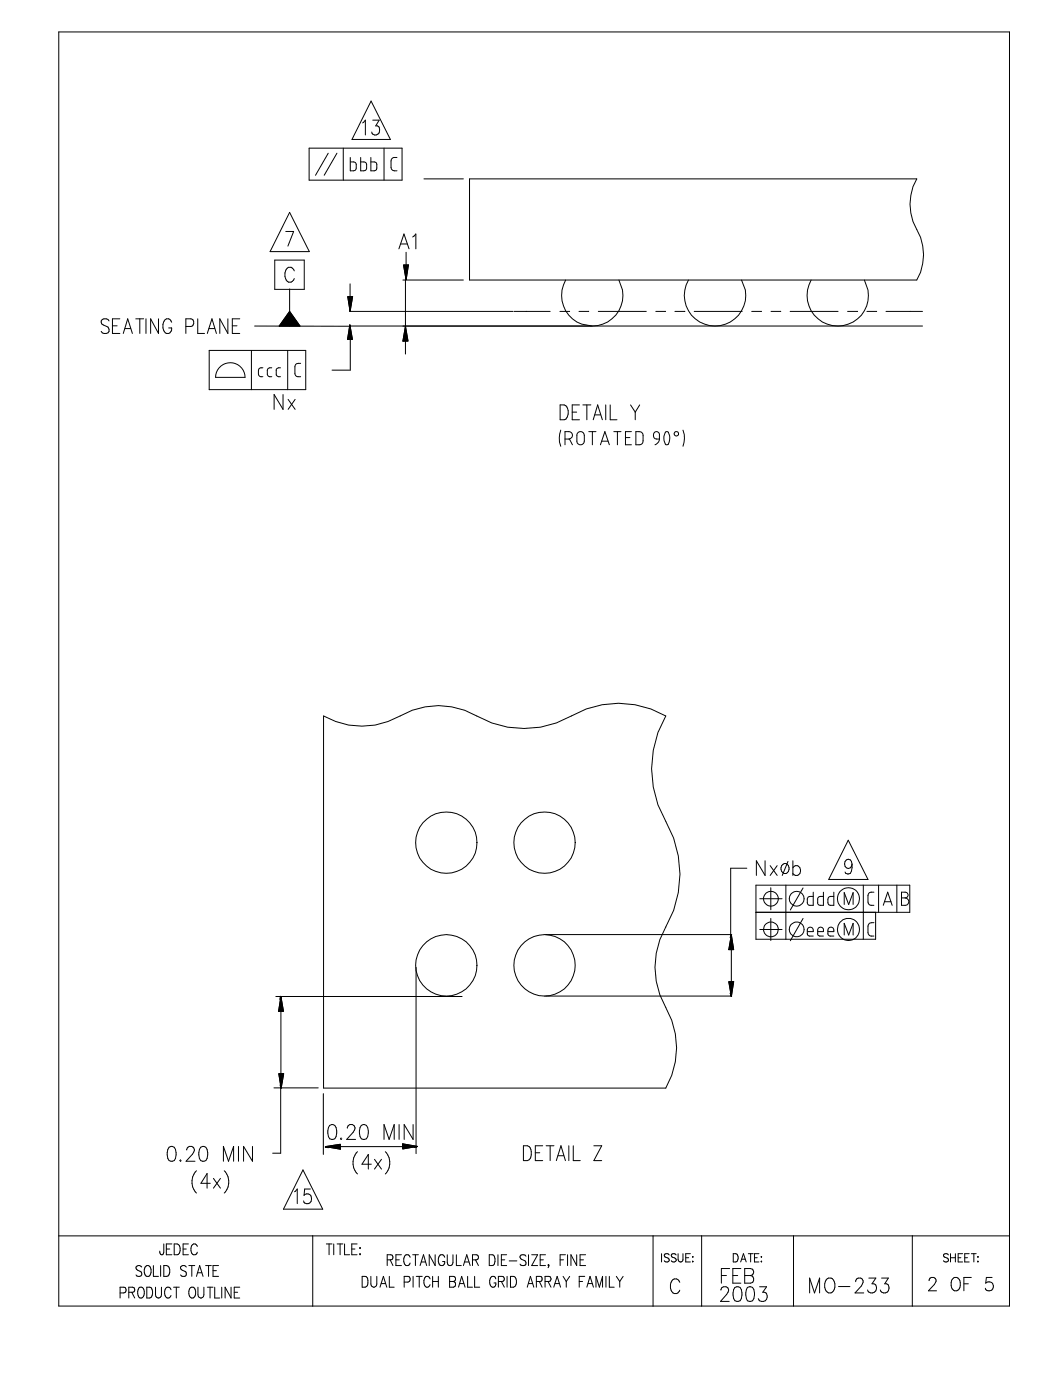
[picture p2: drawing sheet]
<svg xmlns="http://www.w3.org/2000/svg" width="210mm" height="280mm" viewBox="0 0 210 280" stroke-linecap="round" stroke-linejoin="round" font-family="sans-serif">
<g fill="none" stroke="#000" stroke-width=".2">
<path d="M11.7 6.4h189.7v254.4h-189.7zM61.7 29.6h18.5v6.4h-18.5zM65.5 30.6l-2.6 4.4M67.2 30.6l-2.5 4.4M68.5 29.6v6.4M69.9 31.4v2.7l1-.1 .2-.4-.1-1.1-.4-.2h-.7M72 31.4v2.7l.9-.1 .3-.4-.2-1.1-.4-.2h-.6M72.3 24.5l.6-.5v3M74 31.4v2.7l1-.1 .2-.4-.1-1-.4-.3h-.7M74 20.2l3.9 7.6h-7.7zM74.4 24h1.2l-.6 1.1h.3a.94 .94 0 0 1 .4 1.4 .94 .94 0 0 1-1.4 .2l-.1-.3M76.6 29.6v6.4"/>
<path d="M79.2 31.4l-.8 .1-.4 .6 .1 1.7 .4 .3h.7M84.6 35.7h7.9M93.7 35.7h89.2a10.1 10.1 0 0 0 0 10.1 10 10 0 0 1 0 10.1h-89.2zM54.8 51.9h5.9v5.9h-5.9zM57 46.2h1.6l-1.2 2.9M57.8 42.4l3.9 7.8h-7.8zM57.8 57.7v7.4M58.7 54.1a.88 .88 0 0 0-.9-.8 .88 .88 0 0 0-.8 .8 1.83 1.83 0 0 0 .6 2.2 .99 .99 0 0 0 1.1-.7M69.4 59.2h1l-.6 3zM69.8 56.7v2.5M79.6 49.7l1-3 1 3M80 48.7h1.2"/>
<path d="M80.4 55.9h12.1M80.5 52.9h1l-.5 3zM80.9 55.9v14.8M81 50.4v2.5M82.3 47.3l.7-.6v3M112.9 55.9a6.1 6.1 0 0 0 5.3 9.2 6.1 6.1 0 0 0 5.3-9.2M137.4 55.9a6.1 6.1 0 0 0 5.3 9.2 6.1 6.1 0 0 0 5.3-9.2M161.8 55.9a6.1 6.1 0 0 0 5.4 9.2 6.1 6.1 0 0 0 5.3-9.2M21.8 64.1a.83 .83 0 0 0-.9-.5 .83 .83 0 0 0-.7 .7l.2 .5a2.03 2.03 0 0 1 1.4 .9v.5a.9 .9 0 0 1-1.6 0M22.4 65.1h1M23.9 63.7h-1.5v2.9h1.5M24.6 66.6l.9-2.9 .9 2.9"/>
<path d="M24.9 65.6h1.2M27.1 63.7h1.6M27.9 63.7v2.9M29.1 63.7v2.9M31.6 63.7v2.9l-1.5-2.9v2.9M34.2 64.3a.81 .81 0 0 0-.8-.7 .81 .81 0 0 0-.8 .7 1.76 1.76 0 0 0 .6 2.3 .86 .86 0 0 0 1-1.1h-.5M37.1 65.2h1a.79 .79 0 0 0 .6-.8 .79 .79 0 0 0-.6-.7h-1v2.9M39.5 63.7v2.9h1.3M41.4 66.6l.9-2.9 .9 2.9M41.7 65.6h1.1M41.7 70h19.3v7.8h-19.3zM44.1 73.1a2.94 2.94 0 0 1 3.1-.4 2.94 2.94 0 0 1 1.7 2.6h-5.9a2.92 2.92 0 0 1 1.1-2.2z"/>
<path d="M45.5 63.7v2.9l-1.6-2.9v2.9M46.4 65.1h.9M47.8 63.7h-1.4v2.9h1.4M50.2 70v7.8M50.8 65.1h19.1M52.5 73.4a.67 .67 0 0 0-.9 .5v1.1l.4 .2h.5M54.2 73.4h-.4l-.5 .5 .1 1.1 .4 .2h.4M56 73.4h-.5l-.4 .4 .1 1.2 .3 .2h.5M56.5 78.8v2.9l-1.8-2.9v2.9M57.4 70v7.8M57.5 79.7l1.4 2M57.8 62.2l2.1 2.9h-4.2z"/>
<path d="M58.9 79.7l-1.4 2M60 72.5h-.5a.64 .64 0 0 0-.7 .7v1.5l.2 .3 .4 .2h.6M69.7 62.2h32.6M69.7 65.1h114.4M69.8 64.8l.5 3h-1zM69.9 65.1v8.8h-3.6M80.9 65.1l.5 3h-1zM102.5 62.2h7.3M111.7 62.2h2M115.5 62.2h2M119.4 62.2h9.5M130.9 62.2h1.9"/>
<path d="M134.7 62.2h2M138.5 62.2h9.6M150 62.2h1.9M153.8 62.2h2M157.6 62.2h9.6M169.1 62.2h2M173 62.2h1.9M176.8 62.2h7.3M111.8 80.8h.8a1.85 1.85 0 0 1 .3 2.9l-1.1 .1zM111.9 85.9a4.5 4.5 0 0 0 0 3.2M112.7 87.7h.8a.74 .74 0 0 0 .7-.8 .74 .74 0 0 0-.7-.7h-.8v2.6M113.6 87.7l.6 1.1"/>
<path d="M114.2 82.3h.9M115.3 86.4a.74 .74 0 0 1 .8-.2 .74 .74 0 0 1 .5 .7v1.2a.74 .74 0 0 1-.8 .7 .74 .74 0 0 1-.7-.7v-1.3zM115.6 80.8h-1.4v3h1.4M116.3 80.8h1.6M117.1 80.8v3M117.5 86.2h1.4M118.2 86.2v2.6M118.4 83.8l.9-3 .9 3M118.7 82.8h1.1M119.8 88.8l.9-2.6 .9 2.6M120.1 88.1h1.2M120.9 80.8v3"/>
<path d="M121.8 80.8v3h1.3M122.5 86.2h1.4M123.2 86.2v2.6M124.8 87.4h.9M125.8 80.8l.9 1.5M126 86.2h-1.2v2.6h1.2M126.7 82.3v1.5M126.9 86.2h.6a.78 .78 0 0 1 .8 .8v1l-.2 .5-.4 .3h-.8zM127.6 80.8l-.9 1.5M131.6 87.7h-.6a.71 .71 0 0 1-.6-.9 .71 .71 0 0 1 1-.5 1.91 1.91 0 0 1-.5 2.4l-.2 .1M132.8 86.2h.4a2.04 2.04 0 0 1-.1 2.6h-.2a2.27 2.27 0 0 1-.1-2.6zM136.3 85.9a4.5 4.5 0 0 1 0 3.2"/>
<path d="M64.6 142.9a15.4 15.4 0 0 0 15.2 0 15.1 15.1 0 0 1 15.3 0 19.1 19.1 0 0 0 18.9 0 18.7 18.7 0 0 1 18.8 0 20.9 20.9 0 0 0 0 21.1 21 21 0 0 1 0 21.1 16.1 16.1 0 0 0 0 16.1 16.1 16.1 0 0 1 0 16h-68.2zM149 173.3h-3.2v13.3M151.6 179.4h4.4M152.7 171.9v2.9l-1.8-2.9v2.9M153.7 172.8l1.4 2M153.8 177.2v4.4M155.1 172.8l-1.4 2M156 172.8a.78 .78 0 0 1 .9-.4 .78 .78 0 0 1 .5 .9 .86 .86 0 0 1-.8 1.1 .86 .86 0 0 1-.8-1.1zM156.8 176.7v10.8M157.2 172l-1.1 2.8M158.2 171.9v2.9M158.2 173.3a.84 .84 0 0 1 1.1-.4 .84 .84 0 0 1 .4 1.1 .82 .82 0 0 1-.6 .8 .82 .82 0 0 1-.9-.4"/>
<path d="M160.2 177.3l-2.5 4.4M162.3 178.1v2.6h-1l-.2-.4v-1l.3-.3h.9M164.3 178.1v2.6h-.9l-.2-.3v-1.1l.3-.3h.8M166.4 178.1v2.6h-1l-.2-.5v-.9l.3-.3h.9M168.9 171.7a.66 .66 0 0 1 1 .3l.1 .5a.77 .77 0 0 1-.8 .9 .99 .99 0 0 1-.3-1.7zM169.2 167.8l4 7.8h-7.8zM170 172.5v.8l-.3 1.1a.7 .7 0 0 1-1.1-.3M172.3 176.7v10.8M174.4 178.1h-.5a.64 .64 0 0 0-.7 .7v1.4a.58 .58 0 0 0 .7 .5h.5M175.3 176.7v5.4M178.9 176.7v5.4M179.9 178.1h.7a.57 .57 0 0 1 .6 .6 .57 .57 0 0 1-.6 .6 .74 .74 0 0 1 .7 .7 .74 .74 0 0 1-.7 .7h-.7z"/>
<path d="M179.9 179.3h.7M55 199h37.2M56 198.9v.6h-.1zM56 199l.6 2.9h-1zM83 193.2v37.1M108.8 198.9h37.2M108.8 186.6h37.2M145.4 196h1l-.5 3zM145.7 198.3h.2l-.1 .6zM145.8 186.6l.1 .6h-.2zM145.9 186.7l.5 2.9h-1zM145.9 189.6v6.4"/>
<path d="M150.8 182.1h30.7v-5.4h-30.7v10.8h23.9v-5.4M151.6 185.6h4.4M153.8 183.4v4.4M160.2 183.4l-2.5 4.4M161.1 186h1.2a.62 .62 0 0 0-.4-.9 .62 .62 0 0 0-.8 .6v1l.4 .2h.8M163.2 186h1.1a.6 .6 0 0 0-.4-.9 .6 .6 0 0 0-.7 .6v1l.3 .2h.8M165.2 186h1.2a.62 .62 0 0 0-.4-.9 .62 .62 0 0 0-.8 .6l.1 1 .3 .2h.8M168.4 180.6v-2.4l.9 2.4 .9-2.4v2.4M168.4 186.7v-2.4l.9 2.4 .9-2.4v2.4M174.4 184.2h-.5a.72 .72 0 0 0-.7 .7v1.3a.72 .72 0 0 0 .7 .7h.5M176.2 180.7l.9-2.6 .9 2.6M176.5 180h1.3"/>
<path d="M54.7 217.2h8.8M55.6 214.4h1l-.5 2.9zM55.9 216.6h.2l-.1 .6zM56 217v13.2h-1.6M56 201.9v12.5M64.5 218.3v12.2M33.7 229.1l.7-.2a1.43 1.43 0 0 1 .7 1.7l-.1 .7a.85 .85 0 0 1-1.3 .4 2.48 2.48 0 0 1 0-2.6zM36 231.5l-.1 .2 .1 .1 .2-.1M37.3 229.6l.2-.5 .3-.2h.5a.89 .89 0 0 1 .1 1.5l-1.3 1.4h1.8M39.2 233.8a3.2 3.2 0 0 0 0 4.4M40 229.1l.7-.2a1.43 1.43 0 0 1 .7 1.7l-.1 .7a.85 .85 0 0 1-1.3 .4 2.48 2.48 0 0 1 0-2.6zM42 236.2h-1.9l1.2-1.9v2.9"/>
<path d="M42.6 235.3l1.4 1.9M44 235.3l-1.4 1.9M44.6 231.8v-2.9l1 2.9 1-2.9v2.9M44.7 233.8a3.2 3.2 0 0 1 0 4.4M47.6 228.9v2.9M50.4 228.9v2.9l-1.8-2.9v2.9M58.8 237.9l.5-.5v2.9M60.5 233.6l3.9 7.8h-7.8zM61.9 237.4h-1.1l-.1 1.3a.87 .87 0 0 1 1.1-.2 .87 .87 0 0 1 .3 1 .8 .8 0 0 1-.6 .8 .8 .8 0 0 1-.9-.5M64.9 229l.6-.1v.2zM64.9 228.9l3-.4v.9zM65.8 224.7l.6-.2a1.43 1.43 0 0 1 .8 1.7l-.1 .7a.85 .85 0 0 1-1.3 .5 2.48 2.48 0 0 1 0-2.7z"/>
<path d="M67.9 228.9h12.4M68.1 227.2l-.2 .2 .2 .1 .1-.1M69.3 225.2l.3-.5 .2-.2h.5a.89 .89 0 0 1 .1 1.6l-1.2 1.4h1.8M71.3 229.9a3.2 3.2 0 0 0 0 4.5M72.1 224.7l.6-.2a1.43 1.43 0 0 1 .8 1.7l-.1 .7a.85 .85 0 0 1-1.3 .5 2.48 2.48 0 0 1 0-2.7zM74.1 232.4h-1.9l1.3-1.9v2.9M74.7 231.5l1.4 1.9M76.1 231.5l-1.4 1.9M76.6 227.5v-3l1 3 1.1-3v3M76.9 229.9a3.2 3.2 0 0 1 0 4.5M79.6 224.5v3M80.3 228.4l3 .5-3 .5z"/>
<path d="M82.4 224.5v3l-1.8-3v3M82.6 228.9l.6 .1-.6 .1zM104.4 228.8h.8a1.78 1.78 0 0 1 0 2.9h-.8zM106.8 230.2h.9M108.3 228.8h-1.5v2.9h1.5M109 228.8h1.5M109.8 228.8v2.9M111 231.7l.9-2.9 .9 2.9M111.3 230.7h1.2M113.5 228.8v2.9M114.4 228.8v2.9h1.4M118.5 228.8h1.6l-1.6 2.9h1.6"/>
<path d="M11.7 246.7h189.7M24 258.1h.7a.59 .59 0 0 0 .5-.5 .59 .59 0 0 0-.5-.6h-.7v2.2M25.7 258h.8a.52 .52 0 0 0 .4-.5 .52 .52 0 0 0-.4-.5h-.8v2.2M26.3 258l.6 1.2M27.8 257.1l.1-.1a.93 .93 0 0 1 .9 1.3l-.1 .3a.6 .6 0 0 1-.9 .4l-.3-.7v-.5zM28.3 253a.57 .57 0 0 0-.8-.3 .57 .57 0 0 0-.3 .7l.9 .5a.58 .58 0 0 1 0 .8 .72 .72 0 0 1-1-.2M29.1 252.8l.2-.1a.77 .77 0 0 1 .8 .8v.5a.69 .69 0 0 1-.6 .9 .69 .69 0 0 1-.7-.9 1.36 1.36 0 0 1 .3-1.2zM29.3 257h.6a1.29 1.29 0 0 1 0 2.2h-.6zM30.6 252.7v2.1h1M31 257v1.5a.59 .59 0 0 0 .3 .6 .59 .59 0 0 0 .7-.1l.2-.5v-1.5M32 252.7v2.1M32.7 248.4l-.1 1.9a.33 .33 0 0 1-.3 .2 .33 .33 0 0 1-.3-.2l-.1-.5"/>
<path d="M32.7 252.7a1.16 1.16 0 0 1 1.2 .7 1.16 1.16 0 0 1-.4 1.3l-.8 .1zM33.2 249.4h.7M34.1 257.5a.65 .65 0 0 0-.8-.5 .65 .65 0 0 0-.4 .8 .95 .95 0 0 0 .8 1.4l.4-.6M34.3 248.4h-1.1v2.1h1.1M34.6 257h1.2M34.8 248.4a1.16 1.16 0 0 1 1.2 .7 1.16 1.16 0 0 1-.4 1.3l-.8 .1zM35.2 257v2.2M36.5 249.4h.7M37.2 253a.61 .61 0 0 0-.7-.3 .61 .61 0 0 0-.5 .5 1.12 1.12 0 0 0 1 .7l.2 .6a.67 .67 0 0 1-1.2 0M37.6 248.4h-1.1v2.1h1.1M37.7 252.7h1.2M38 257.1l.2-.1a.93 .93 0 0 1 .8 1.3 .7 .7 0 0 1-.6 .9 .7 .7 0 0 1-.7-.9v-.5z"/>
<path d="M38.3 252.7v2.1M39.2 254.8l.6-2.1 .7 2.1M39.4 248.9a.66 .66 0 0 0-.8-.5 .66 .66 0 0 0-.5 .8v.5a.65 .65 0 0 0 .5 .8 .65 .65 0 0 0 .8-.5M39.4 254.1h.9M39.5 257v1.5a.59 .59 0 0 0 .3 .6 .59 .59 0 0 0 .6-.1l.3-.5v-1.5M41 252.7h1.2M41.4 257h1.1M41.6 252.7v2.1M41.9 257v2.2M42.5 253.7h.7M42.8 257v2.2h1.1M43.6 252.7h-1.1v2.1h1.1"/>
<path d="M44.2 257v2.2M46.1 257v2.2l-1.2-2.2v2.2M46.7 258h.7M47.8 257h-1.1v2.2h1.1M62.4 246.7v14.1M65.1 248.4h1.2M65.7 248.4v2.1M66.6 248.4v2.1M67.3 248.4h1.1M67.9 248.4v2.1M68.7 248.4v2.1h1.1M70.2 249.4h.6"/>
<path d="M71.2 248.4h-1v2.1h1M71.8 249.2h.1l-.1 .1zM71.8 250.4h.1l-.1 .1zM72.3 254.8h.6a1.29 1.29 0 0 1 0 2.2h-.6zM74 254.8v1.6a.59 .59 0 0 0 .3 .5 .59 .59 0 0 0 .6 0l.3-.5v-1.6M75.8 257l.7-2.2 .7 2.2M76.1 256.3h.8M77.3 251.5h.7a.51 .51 0 0 0 .4-.5 .51 .51 0 0 0-.4-.5h-.7v2.2M77.7 254.8v2.2h1M77.9 251.5l.5 1.2M79 251.5h.7M80.1 250.5h-1.1v2.2h1.1"/>
<path d="M80.6 256h.8a.59 .59 0 0 0 .4-.6 .59 .59 0 0 0-.4-.6h-.8v2.2M81.8 251a.65 .65 0 0 0-.8-.5 .65 .65 0 0 0-.4 .8v.6a.65 .65 0 0 0 .4 .8 .65 .65 0 0 0 .8-.5M82.3 250.5h1.2M82.4 254.8v2.2M82.9 250.5v2.2M83.1 254.8h1.1M83.7 254.8v2.2M83.8 252.7l.7-2.2 .6 2.2M84.1 252h.8M85.8 255.3a.57 .57 0 0 0-.9-.4l-.3 .7a1.38 1.38 0 0 0 .4 1.4 .68 .68 0 0 0 .8-.5M86.3 254.8v2.2M86.3 255.8h1.2"/>
<path d="M86.8 250.5v2.2l-1.2-2.2v2.2M87.5 254.8v2.2M88.7 251a.65 .65 0 0 0-.8-.5 .65 .65 0 0 0-.4 .8v.6a.66 .66 0 0 0 .6 .8 .66 .66 0 0 0 .6-.8h-.4M89.2 250.5l.1 1.9a.54 .54 0 0 0 .5 .3 .54 .54 0 0 0 .5-.3l.1-1.9M89.7 254.8h.8a.52 .52 0 0 1 .4 .5 .52 .52 0 0 1-.4 .5 .59 .59 0 0 1 .4 .6 .59 .59 0 0 1-.4 .6h-.8zM89.7 255.8h.8M91.1 250.5v2.2h.9M91.5 257l.6-2.2 .7 2.2M91.7 256.3h.8M92.5 252.7l.6-2.2 .7 2.2M92.7 252h.9M93.3 254.8v2.2h1"/>
<path d="M94.3 251.5h.7a.51 .51 0 0 0 .5-.5 .51 .51 0 0 0-.5-.5h-.7v2.2M94.7 254.8v2.2h1M94.9 251.5l.6 1.2M97.6 250.5h.6a1.37 1.37 0 0 1 .4 1.9l-.4 .3h-.6zM98.9 255.3a.63 .63 0 0 0-.7-.5 .63 .63 0 0 0-.5 .8 .95 .95 0 0 0 .9 1.4 .78 .78 0 0 0 .3-.9h-.3M99.4 250.5v2.2M99.4 255.8h.8a.52 .52 0 0 0 .4-.5 .52 .52 0 0 0-.4-.5h-.8v2.2M100 251.5h.7M100 255.8l.6 1.2M101.1 250.5h-1.1v2.2h1.1M101.2 254.8v2.2M101.6 251.7h1.5"/>
<path d="M101.9 254.8h.5a1.25 1.25 0 0 1 0 2.2h-.5zM104.9 250.8a.64 .64 0 0 0-.6-.3 .64 .64 0 0 0-.5 .5 1.12 1.12 0 0 0 1 .7 .58 .58 0 0 1 0 .9 .76 .76 0 0 1-1-.2M105.2 257l.6-2.2 .7 2.2M105.5 256.3h.8M105.5 250.5v2.2M106.1 250.5h1.2l-1.2 2.2h1.2M107 255.8h.8a.53 .53 0 0 0 .4-.5 .53 .53 0 0 0-.4-.5h-.8v2.2M107.6 255.8l.6 1.2M107.8 251.5h.6M108.8 255.8h.7a.52 .52 0 0 0 .4-.5 .52 .52 0 0 0-.4-.5h-.7v2.2M108.8 250.5h-1v2.2h1M109.3 255.8l.6 1.2"/>
<path d="M109.4 252.5v.2zM109.5 252.6l-.2 .5M110.5 257l.7-2.2 .6 2.2M110.7 256.3h.9M111.8 251.5h.6M112.4 254.8l.6 1M112.8 250.5h-1v2.2M113 255.8v1.2M113.2 250.5v2.2M113.7 254.8l-.7 1M115.1 250.5v2.2l-1.2-2.2v2.2M115.6 255.8h.6"/>
<path d="M115.7 251.5h.7M116.7 254.8h-1.1v2.2M116.8 250.5h-1.1v2.2h1.1M117.1 257l.6-2.2 .7 2.2M117.3 256.3h.9M118.9 257v-2.2l.7 2.2 .6-2.2v2.2M120.9 254.8v2.2M121.6 254.8v2.2h1M123 254.8l.7 1M123.7 255.8v1.2M124.3 254.8l-.6 1M130.3 246.7v14.1"/>
<path d="M132 250.3v1.7M133.5 250.6a.52 .52 0 0 0-.5-.3 .52 .52 0 0 0-.5 .4l.2 .2 .7 .3 .1 .5a.57 .57 0 0 1-1 0M134.9 250.6a.49 .49 0 0 0-.6-.3 .49 .49 0 0 0-.3 .6l.7 .3 .2 .3a.52 .52 0 0 1-.4 .5 .52 .52 0 0 1-.6-.3M135.3 250.3v1.2a.49 .49 0 0 0 .5 .5 .49 .49 0 0 0 .5-.5v-1.2M135.6 256a.96 .96 0 0 0-1.1-.7 .96 .96 0 0 0-.7 1.1 1.32 1.32 0 0 0 1.2 1.9l.6-.7M136.8 251.1h.6M137.8 250.3h-1v1.7h1M138.2 250.9v.1zM138.2 251.8v.2zM140 246.7v14.1M143.8 257.6a.66 .66 0 0 1 .6-.7h.5a.7 .7 0 0 1 .3 1.1l-1.4 1.8h1.7M143.9 254.7h1"/>
<path d="M145.6 253.3h-1.7v2.9M146.2 254.7h1M146.3 250.3h.5a.94 .94 0 0 1 0 1.7h-.5zM146.6 257a.85 .85 0 0 1 1.3 .5 2.67 2.67 0 0 1-.2 2.2 .85 .85 0 0 1-1.3-.4 2.63 2.63 0 0 1 .2-2.3zM147.8 252l.5-1.7 .6 1.7M147.8 253.3h-1.6v2.9h1.6M148 251.4h.7M148.6 253.3h1.1a.7 .7 0 0 1 .7 .7 .7 .7 0 0 1-.7 .7 .77 .77 0 0 1 .7 .7 .77 .77 0 0 1-.7 .8h-1.1zM148.6 254.7h1.1M149.1 257a.85 .85 0 0 1 1.3 .5 2.67 2.67 0 0 1-.2 2.2 .8 .8 0 0 1-1.3-.4 2.83 2.83 0 0 1 .2-2.3zM149.3 250.3h1M149.8 250.3v1.7"/>
<path d="M150.5 251.1h.6M151.4 250.3h-.9v1.7h.9M151.6 256.9h1.4l-.8 1.1h.4a.95 .95 0 0 1 .2 1.5 .95 .95 0 0 1-1.5-.2M151.9 250.9v.1zM151.9 251.8v.2zM158.3 246.7v14.1M161.5 258.1v-2.9l1 2.9 1-2.9v2.9M165.1 255.3a1.02 1.02 0 0 1 1 0 1.02 1.02 0 0 1 .5 1 1.32 1.32 0 0 1-1.3 1.8 1.85 1.85 0 0 1-.2-2.8zM167.3 256.9h2.3M170.7 255.9l.3-.6 .7-.1a.79 .79 0 0 1 .4 1.1l-.2 .4-1.3 1.4h1.7M173.4 255.2h1.4l-.8 1.1a.93 .93 0 0 1 .9 1.1 .93 .93 0 0 1-1.2 .7l-.3-.1-.3-.5M175.9 255.2h1.3l-.7 1.1a.92 .92 0 0 1 .9 1.1 .92 .92 0 0 1-1.1 .7l-.4-.1-.3-.5"/>
<path d="M182 246.7v14.1M185.4 255.7l.2-.5 .7-.2a.78 .78 0 0 1 .5 .7 .78 .78 0 0 1-.4 .7l-1.1 1.3h1.6M189.2 250.6a.52 .52 0 0 0-.5-.3 .52 .52 0 0 0-.4 .4l.1 .2 .7 .3 .1 .5a.57 .57 0 0 1-.9 0M189.7 251.1h.9M189.7 250.3v1.7M190 255.4l.5-.4a1.18 1.18 0 0 1 1.1 1.7 .92 .92 0 0 1-.9 1 .92 .92 0 0 1-.9-1v-.6zM190.6 250.3v1.7M191.2 251.1h.5M192.1 250.3h-.9v1.7h.9M192.3 256.3h.9M192.5 251.1h.5M193.4 250.3h-.9v1.7h.9"/>
<path d="M193.8 255h-1.5v2.7M193.8 250.3h1M194.3 250.3v1.7M195.1 250.9v.1zM195.1 251.8v.2zM198 255h-1.2l-.1 1.2a.9 .9 0 0 1 1.3 0 .9 .9 0 0 1 0 1.3 .9 .9 0 0 1-1.3 0l-.1-.3"/>
<circle cx="135" cy="86.6" r=".43"/>
<circle cx="89" cy="168.2" r="6.1"/>
<circle cx="108.6" cy="168.2" r="6.1"/>
<circle cx="153.8" cy="179.4" r="1.47"/>
<circle cx="159" cy="179.4" r="1.48"/>
<circle cx="169.3" cy="179.4" r="2.2"/>
<circle cx="89" cy="192.7" r="6.1"/>
<circle cx="108.6" cy="192.7" r="6.1"/>
<circle cx="153.8" cy="185.6" r="1.46"/>
<circle cx="159" cy="185.6" r="1.47"/>
<circle cx="169.3" cy="185.6" r="2.22"/>
</g>
<g fill="#000" stroke="#000" stroke-width=".2">
<path d="M69.4 59.2h1l-.6 3z" fill-rule="evenodd"/>
<path d="M80.5 52.9h1l-.5 3z" fill-rule="evenodd"/>
<path d="M57.8 62.2l2.1 2.9h-4.2z" fill-rule="evenodd"/>
<path d="M69.8 64.8l.5 3h-1z" fill-rule="evenodd"/>
<path d="M80.9 65.1l.5 3h-1z" fill-rule="evenodd"/>
<path d="M56 198.9v.6h-.1z" fill-rule="evenodd"/>
<path d="M145.9 186.7l.5 2.9h-1z" fill-rule="evenodd"/>
<path d="M145.7 198.3h.2l-.1 .6z" fill-rule="evenodd"/>
<path d="M145.8 186.6l.1 .6h-.2z" fill-rule="evenodd"/>
<path d="M145.4 196h1l-.5 3z" fill-rule="evenodd"/>
<path d="M56 199l.6 2.9h-1z" fill-rule="evenodd"/>
<path d="M55.9 216.6h.2l-.1 .6z" fill-rule="evenodd"/>
<path d="M55.6 214.4h1l-.5 2.9z" fill-rule="evenodd"/>
<path d="M64.9 229l.6-.1v.2z" fill-rule="evenodd"/>
<path d="M64.9 228.9l3-.4v.9z" fill-rule="evenodd"/>
<path d="M80.3 228.4l3 .5-3 .5z" fill-rule="evenodd"/>
<path d="M82.6 228.9l.6 .1-.6 .1z" fill-rule="evenodd"/>
</g>
</svg>
